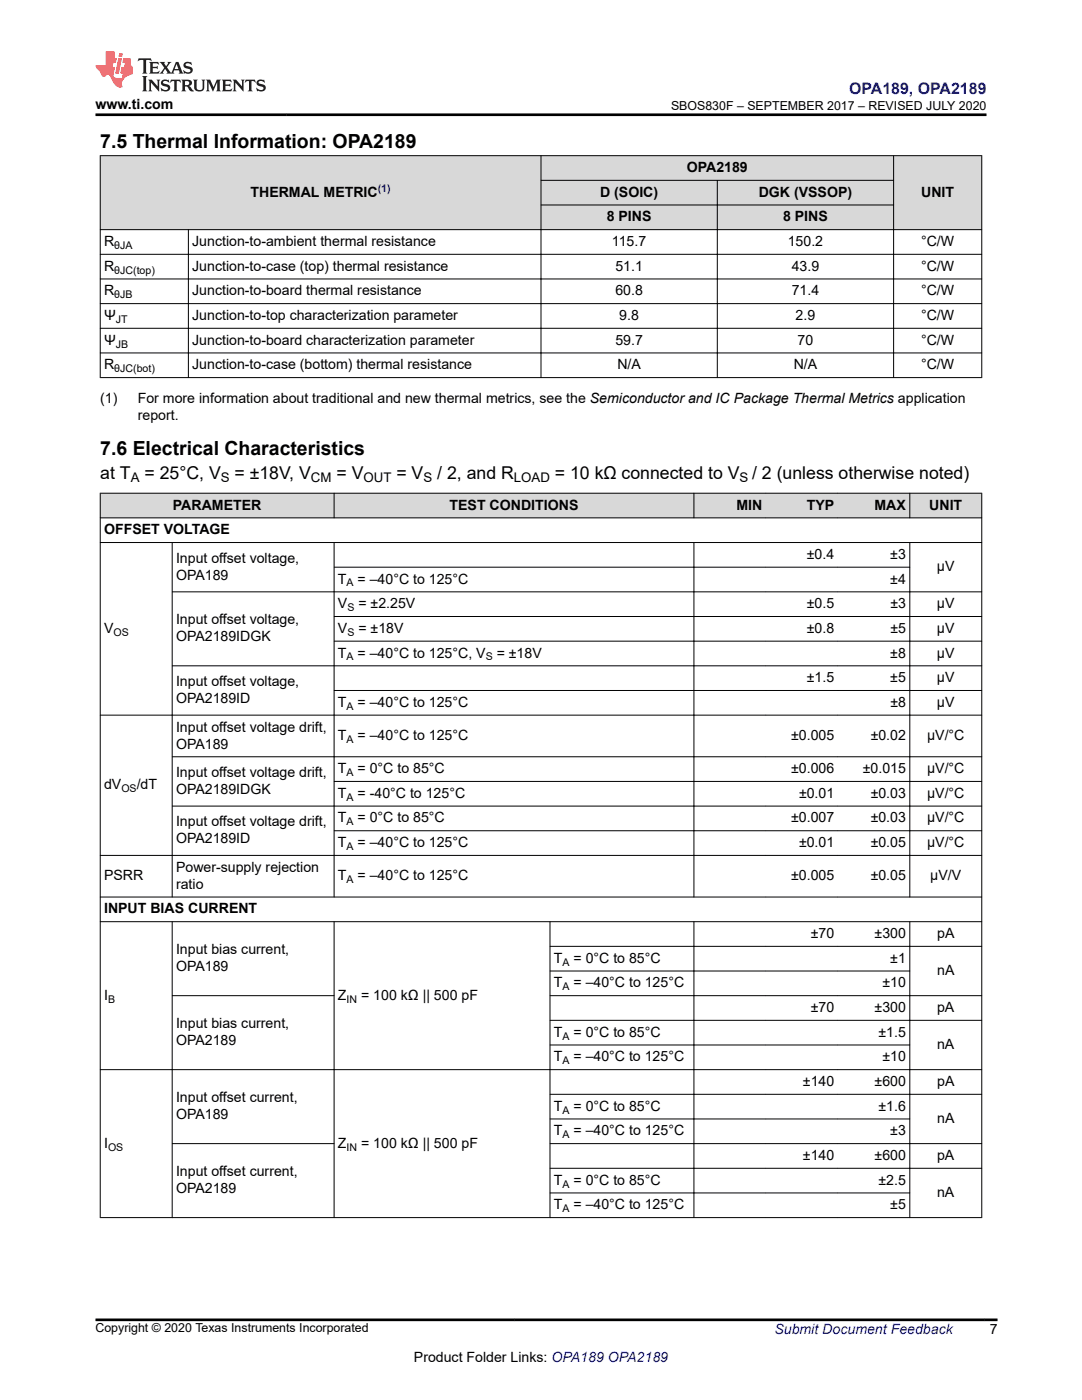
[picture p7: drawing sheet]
<svg xmlns="http://www.w3.org/2000/svg" width="216mm" height="279mm" viewBox="0 0 216 279" stroke-linecap="round" stroke-linejoin="round" font-family="sans-serif">
<defs><g id="words">
<g font-size="3.9">
<text x="20" y="29.5">7.5 Thermal Information: OPA2189</text>
<text x="20" y="90.9">7.6 Electrical Characteristics</text>
</g>
<g font-size="3.5">
<text x="20" y="95.6">at T</text>
<text x="28.8" y="95.6">= 25°C, V</text>
<text x="46.8" y="95.6">= ±18V, V</text>
<text x="67.1" y="95.6">= V</text>
<text x="79.1" y="95.6">= V</text>
<text x="87.2" y="95.6">/ 2, and R</text>
<text x="110.7" y="95.6">= 10 kΩ connected to V</text>
<text x="150.1" y="95.6">/ 2 (unless otherwise noted)</text>
</g>
<text font-size="3.2" fill="#00f" x="169.4" y="18.7">OPA189, OPA2189</text>
<g font-size="2.8">
<text x="19.1" y="21.8">www.ti.com</text>
<text x="137" y="34.3">OPA2189</text>
<text x="50" y="39.3">THERMAL METRIC</text>
<text x="119.7" y="39.3">D (SOIC)</text>
<text x="151.4" y="39.3">DGK (VSSOP)</text>
<text x="183.8" y="39.3">UNIT</text>
<text x="121.1" y="44.2">8 PINS</text>
<text x="156.3" y="44.2">8 PINS</text>
<text x="20.8" y="49.1">R</text>
<text x="38.4" y="49.1">Junction-to-ambient thermal resistance</text>
<text x="122.1" y="49.1">115.7</text>
<text x="157.2" y="49.1">150.2</text>
<text x="183.8" y="49.1">°C/W</text>
<text x="20.8" y="58.9">R</text>
<text x="20.8" y="54">R</text>
<text x="38.4" y="54">Junction-to-case (top) thermal resistance</text>
<text x="38.4" y="58.9">Junction-to-board thermal resistance</text>
<text x="122.8" y="54">51.1</text>
<text x="122.8" y="58.9">60.8</text>
<text x="158" y="54">43.9</text>
<text x="158" y="58.9">71.4</text>
<text x="183.8" y="54">°C/W</text>
<text x="183.8" y="58.9">°C/W</text>
<text x="20.8" y="63.9">Ψ</text>
<text x="38.4" y="63.9">Junction-to-top characterization parameter</text>
<text x="123.6" y="63.9">9.8</text>
<text x="158.8" y="63.9">2.9</text>
<text x="183.8" y="63.9">°C/W</text>
<text x="20.8" y="68.8">Ψ</text>
<text x="38.4" y="68.8">Junction-to-board characterization parameter</text>
<text x="122.8" y="68.8">59.7</text>
<text x="159.2" y="68.8">70</text>
<text x="183.8" y="68.8">°C/W</text>
<text x="20.8" y="73.7">R</text>
<text x="38.4" y="73.7">Junction-to-case (bottom) thermal resistance</text>
<text x="123.2" y="73.7">N/A</text>
<text x="158.4" y="73.7">N/A</text>
<text x="183.8" y="73.7">°C/W</text>
<text x="20" y="80.5">(1)</text>
<text x="27.5" y="83.9">report.</text>
<text x="27.5" y="80.5">For more information about traditional and new thermal metrics, see the Semiconductor and IC Package Thermal Metrics application</text>
<text x="34.5" y="101.7">PARAMETER</text>
<text x="89.7" y="101.7">TEST CONDITIONS</text>
<text x="146.9" y="101.7">MIN</text>
<text x="161" y="101.7">TYP</text>
<text x="174.5" y="101.7">MAX</text>
<text x="185.4" y="101.7">UNIT</text>
<text x="20.8" y="106.6">OFFSET VOLTAGE</text>
<text x="35.1" y="112.3">Input offset voltage,</text>
<text x="161" y="111.5">±0.4</text>
<text x="177.7" y="111.5">±3</text>
<text x="35.1" y="115.7">OPA189</text>
<text x="67.4" y="116.5">T</text>
<text x="71.4" y="116.5">= –40°C to 125°C</text>
<text x="177.7" y="116.5">±4</text>
<text x="187" y="114">µV</text>
<text x="35.1" y="124.6">Input offset voltage,</text>
<text x="67.4" y="121.4">V</text>
<text x="71.5" y="121.4">= ±2.25V</text>
<text x="161" y="121.4">±0.5</text>
<text x="177.7" y="121.4">±3</text>
<text x="187" y="121.4">µV</text>
<text x="20.8" y="126.3">V</text>
<text x="35.1" y="128">OPA2189IDGK</text>
<text x="67.4" y="131.2">T</text>
<text x="67.4" y="126.3">V</text>
<text x="71.4" y="131.2">= –40°C to 125°C, V</text>
<text x="71.5" y="126.3">= ±18V</text>
<text x="99.1" y="131.2">= ±18V</text>
<text x="161" y="126.3">±0.8</text>
<text x="177.7" y="131.2">±8</text>
<text x="177.7" y="126.3">±5</text>
<text x="187" y="131.2">µV</text>
<text x="187" y="126.3">µV</text>
<text x="35.1" y="136.9">Input offset voltage,</text>
<text x="161" y="136.2">±1.5</text>
<text x="177.7" y="136.2">±5</text>
<text x="187" y="136.2">µV</text>
<text x="35.1" y="140.3">OPA2189ID</text>
<text x="67.4" y="141.1">T</text>
<text x="71.4" y="141.1">= –40°C to 125°C</text>
<text x="177.7" y="141.1">±8</text>
<text x="187" y="141.1">µV</text>
<text x="35.1" y="146">Input offset voltage drift,</text>
<text x="35.1" y="149.4">OPA189</text>
<text x="67.4" y="147.7">T</text>
<text x="71.4" y="147.7">= –40°C to 125°C</text>
<text x="157.9" y="147.7">±0.005</text>
<text x="173.7" y="147.7">±0.02</text>
<text x="185" y="147.7">µV/°C</text>
<text x="35.1" y="155.1">Input offset voltage drift,</text>
<text x="67.4" y="154.3">T</text>
<text x="71.4" y="154.3">= 0°C to 85°C</text>
<text x="157.9" y="154.3">±0.006</text>
<text x="172.2" y="154.3">±0.015</text>
<text x="185" y="154.3">µV/°C</text>
<text x="20.8" y="157.5">dV</text>
<text x="27.3" y="157.5">/dT</text>
<text x="35.1" y="158.5">OPA2189IDGK</text>
<text x="67.4" y="159.2">T</text>
<text x="71.4" y="159.2">= -40°C to 125°C</text>
<text x="159.4" y="159.2">±0.01</text>
<text x="173.7" y="159.2">±0.03</text>
<text x="185" y="159.2">µV/°C</text>
<text x="35.1" y="164.9">Input offset voltage drift,</text>
<text x="67.4" y="164.1">T</text>
<text x="71.4" y="164.1">= 0°C to 85°C</text>
<text x="157.9" y="164.1">±0.007</text>
<text x="173.7" y="164.1">±0.03</text>
<text x="185" y="164.1">µV/°C</text>
<text x="35.1" y="174">Power-supply rejection</text>
<text x="35.1" y="168.3">OPA2189ID</text>
<text x="67.4" y="169.1">T</text>
<text x="71.4" y="169.1">= –40°C to 125°C</text>
<text x="159.4" y="169.1">±0.01</text>
<text x="173.7" y="169.1">±0.05</text>
<text x="185" y="169.1">µV/°C</text>
<text x="20.8" y="175.7">PSRR</text>
<text x="35.1" y="177.4">ratio</text>
<text x="67.4" y="175.7">T</text>
<text x="71.4" y="175.7">= –40°C to 125°C</text>
<text x="157.9" y="175.7">±0.005</text>
<text x="173.7" y="175.7">±0.05</text>
<text x="185.6" y="175.7">µV/V</text>
<text x="20.8" y="182.3">INPUT BIAS CURRENT</text>
<text x="35.1" y="190.4">Input bias current,</text>
<text x="161.8" y="187.2">±70</text>
<text x="174.5" y="187.2">±300</text>
<text x="187" y="187.2">pA</text>
<text x="35.1" y="193.8">OPA189</text>
<text x="110.5" y="192.1">T</text>
<text x="110.5" y="197.1">T</text>
<text x="114.4" y="192.1">= 0°C to 85°C</text>
<text x="114.4" y="197.1">= –40°C to 125°C</text>
<text x="176.1" y="197.1">±10</text>
<text x="177.7" y="192.1">±1</text>
<text x="187" y="194.6">nA</text>
<text x="20.8" y="199.5">I</text>
<text x="67.4" y="199.5">Z</text>
<text x="72.1" y="199.5">= 100 kΩ || 500 pF</text>
<text x="161.8" y="202">±70</text>
<text x="174.5" y="202">±300</text>
<text x="187" y="202">pA</text>
<text x="35.1" y="205.2">Input bias current,</text>
<text x="35.1" y="208.6">OPA2189</text>
<text x="110.5" y="206.9">T</text>
<text x="114.4" y="206.9">= 0°C to 85°C</text>
<text x="175.3" y="206.9">±1.5</text>
<text x="187" y="209.4">nA</text>
<text x="110.5" y="211.8">T</text>
<text x="114.4" y="211.8">= –40°C to 125°C</text>
<text x="176.1" y="211.8">±10</text>
<text x="35.1" y="220">Input offset current,</text>
<text x="110.5" y="221.7">T</text>
<text x="114.4" y="221.7">= 0°C to 85°C</text>
<text x="160.2" y="216.7">±140</text>
<text x="174.5" y="216.7">±600</text>
<text x="175.3" y="221.7">±1.6</text>
<text x="187" y="216.7">pA</text>
<text x="35.1" y="223.4">OPA189</text>
<text x="110.5" y="226.6">T</text>
<text x="114.4" y="226.6">= –40°C to 125°C</text>
<text x="177.7" y="226.6">±3</text>
<text x="187" y="224.1">nA</text>
<text x="20.8" y="229">I</text>
<text x="67.4" y="229">Z</text>
<text x="72.1" y="229">= 100 kΩ || 500 pF</text>
<text x="160.2" y="231.5">±140</text>
<text x="174.5" y="231.5">±600</text>
<text x="187" y="231.5">pA</text>
<text x="35.1" y="234.7">Input offset current,</text>
<text x="35.1" y="238.1">OPA2189</text>
<text x="110.5" y="236.4">T</text>
<text x="114.4" y="236.4">= 0°C to 85°C</text>
<text x="175.3" y="236.4">±2.5</text>
<text x="187" y="238.9">nA</text>
<text x="110.5" y="241.4">T</text>
<text x="114.4" y="241.4">= –40°C to 125°C</text>
<text x="177.7" y="241.4">±5</text>
<text x="197.5" y="266.1">7</text>
<text x="82.6" y="271.7">Product Folder Links: OPA189 OPA2189</text>
</g>
<text font-size="2.8" fill="#00f" x="154.5" y="266.2">Submit Document Feedback</text>
<g font-size="2.6">
<text x="26.1" y="96.3">A</text>
<text x="44.1" y="96.3">S</text>
<text x="62" y="96.3">CM</text>
<text x="72.5" y="96.3">OUT</text>
<text x="84.5" y="96.3">S</text>
<text x="102.5" y="96.3">LOAD</text>
<text x="147.6" y="96.3">S</text>
</g>
<g font-size="2.5">
<text x="133.9" y="21.9">SBOS830F – SEPTEMBER 2017 – REVISED JULY 2020</text>
<text x="19.1" y="265.9">Copyright © 2020 Texas Instruments Incorporated</text>
</g>
<text font-size="2.1" fill="#00f" x="75.4" y="38.3">(1)</text>
<g font-size="2.1">
<text x="22.8" y="49.7">θJA</text>
<text x="22.8" y="54.6">θJC(top)</text>
<text x="22.8" y="59.5">θJB</text>
<text x="23.1" y="64.4">JT</text>
<text x="23.1" y="69.4">JB</text>
<text x="22.8" y="74.3">θJC(bot)</text>
<text x="69.2" y="117">A</text>
<text x="69.3" y="122">S</text>
<text x="22.6" y="126.9">OS</text>
<text x="69.2" y="131.8">A</text>
<text x="69.3" y="126.9">S</text>
<text x="96.9" y="131.8">S</text>
<text x="69.2" y="141.6">A</text>
<text x="69.2" y="148.3">A</text>
<text x="69.2" y="154.9">A</text>
<text x="24.2" y="158.1">OS</text>
<text x="69.2" y="159.8">A</text>
<text x="69.2" y="164.7">A</text>
<text x="69.2" y="169.6">A</text>
<text x="69.2" y="176.2">A</text>
<text x="112.2" y="192.7">A</text>
<text x="112.2" y="197.6">A</text>
<text x="21.6" y="200.1">B</text>
<text x="69.2" y="200.1">IN</text>
<text x="112.2" y="207.5">A</text>
<text x="112.2" y="212.4">A</text>
<text x="112.2" y="222.2">A</text>
<text x="112.2" y="227.2">A</text>
<text x="21.6" y="229.6">OS</text>
<text x="69.2" y="229.6">IN</text>
<text x="112.2" y="237">A</text>
<text x="112.2" y="241.9">A</text>
</g>
</g></defs>
<g fill="#d8d8d8">
<path d="M20 31.1h175.9v4.9h-175.9z" fill-rule="evenodd"/>
<path d="M20 36h175.9v4.9h-175.9z" fill-rule="evenodd"/>
<path d="M20 40.9h175.9v4.9h-175.9z" fill-rule="evenodd"/>
<path d="M20.1 31.1h87.8v14.7h-87.8z" fill-rule="evenodd"/>
<path d="M108 31.1h70.2v4.8h-70.2z" fill-rule="evenodd"/>
<path d="M178.4 31.1h17.4v14.7h-17.4z" fill-rule="evenodd"/>
<path d="M108 36.1h35.1v4.7h-35.1z" fill-rule="evenodd"/>
<path d="M143.2 36.1h35v4.7h-35z" fill-rule="evenodd"/>
<path d="M108 41h35.1v4.8h-35.1z" fill-rule="evenodd"/>
<path d="M143.2 41h35v4.8h-35z" fill-rule="evenodd"/>
</g>
<g fill="none" stroke="#000" stroke-width=".2">
<path d="M19.9 31.1h176.1M20 31v44.4M107.9 36h70.5M107.9 31v44.4M143.1 35.9v39.5M178.3 31v44.4M195.9 31v44.4M19.9 45.8h176.1M19.9 50.8h176.1M19.9 55.7h176.1M37.6 45.8v29.6M107.9 40.9h70.5"/>
<path d="M19.9 60.6h176.1M19.9 65.5h176.1M19.9 70.4h176.1M19.9 75.4h176.1"/>
</g>
<g fill="#d8d8d8">
<path d="M20 98.4h175.9v5h-175.9z" fill-rule="evenodd"/>
<path d="M20.1 98.5h46.5v4.8h-46.5z" fill-rule="evenodd"/>
<path d="M66.7 98.5h71.7v4.8h-71.7z" fill-rule="evenodd"/>
<path d="M138.5 98.5h14.3v4.8h-14.3z" fill-rule="evenodd"/>
<path d="M152.8 98.5h14.4v4.8h-14.4z" fill-rule="evenodd"/>
<path d="M167.2 98.5h14.3v4.8h-14.3z" fill-rule="evenodd"/>
<path d="M181.6 98.5h14.2v4.8h-14.2z" fill-rule="evenodd"/>
</g>
<g fill="none" stroke="#000" stroke-width=".2">
<path d="M19.9 98.4h176.1M20 98.4v144.7M66.7 98.4v5M138.5 98.4v5M181.5 98.4v5M195.9 98.4v144.7M19.9 103.4h176.1M19.9 108.3h176.1M34.3 118.1h161.7M34.4 108.2v70.9M66.6 113.2h115M66.7 108.2v70.9"/>
<path d="M138.5 108.2v70.9M181.5 108.2v70.9M34.3 132.9h161.7M66.6 123h129.4M66.6 128h129.4M66.6 137.8h129.4M34.3 151h161.7M66.6 156h129.4M196 142.7h-176.1M19.9 170.7h176.1M19.9 179h176.1M34.3 160.9h161.7"/>
<path d="M66.6 165.8h129.4M19.9 183.9h176.1M34.3 198.7h32.4M34.4 183.9v59.2M66.7 183.9v59.2M109.7 188.9h86.3M109.7 193.8h71.9M109.7 183.9v59.2M138.5 183.9v59.2M181.5 183.9v59.2M196 198.7h-86.3M19.9 213.5h176.1"/>
<path d="M109.7 203.6h86.3M109.7 208.6h71.9M109.7 218.4h86.3M34.3 228.2h32.4M109.7 223.3h71.9M109.7 233.2h86.3M109.7 238.1h71.9M196 228.2h-86.3M19.9 243h176.1"/>
</g>
<path d="M27.7 11.6l-.2 .6 .5-.2h.6v.1v2.2l-.2 .4h1l-.2-.4v-2.2v-.1h.5l.5 .2-.1-.6zM29.8 12.4l.2 .3v1.6l-.2 .4h1.9l.1-.6a1.08 1.08 0 0 1-1.3 .2v-.7h.6l.4 .2v-.7l-.4 .2h-.6v-.5l.2-.2a1 1 0 0 1 1 .3l-.1-.5zM31.8 12.4l1 1.1-1 1.2h.9l-.2-.2 .4-.8 .5 .8-.2 .2h1.6l-.2-.2 .1-.5h1l.1 .5-.1 .2h.9l-.2-.4-.8-1.9h-.5l-1 2.1-.8-1.1 .9-1h-.8l.2 .2-.5 .6-.3-.6 .1-.2zM35.2 12.8l.4 1h-.8zM36.8 12.5a.65 .65 0 0 0-.2 .7 .65 .65 0 0 0 .6 .5l.7 .1 .1 .3a.79 .79 0 0 1-.7 .4 .79 .79 0 0 1-.7-.5l.1 .7 .2-.1a.93 .93 0 0 0 1.1 0 .93 .93 0 0 0 .4-.9 1.46 1.46 0 0 0-1.2-.6l-.1-.3a1.09 1.09 0 0 1 1.2 .2l-.2-.6-.1 .1-.6-.2zM28.4 15.2l.2 .4v2.2l-.2 .4h1l-.2-.4v-2.2l.2-.4zM29.6 15.9l.2 .4v1.5l-.2 .4h.8l-.3-.4v-1.3l1.7 1.8v-2l.2-.4h-.8l.2 .2 .1 1.1-1.2-1.3zM32.3 16a.65 .65 0 0 0-.2 .8 .65 .65 0 0 0 .7 .4l.6 .2 .1 .2a.79 .79 0 0 1-.7 .4 .79 .79 0 0 1-.7-.5l.1 .7 .2-.1a.93 .93 0 0 0 1.1 .1 .93 .93 0 0 0 .4-1 1.46 1.46 0 0 0-1.2-.5l-.1-.4a1.09 1.09 0 0 1 1.2 .2l-.2-.6-.1 .1-.6-.1zM34.1 15.9l-.1 .6a.63 .63 0 0 1 .7-.3l.1 1.6-.3 .4h1l-.2-.4v-1.6a.66 .66 0 0 1 .8 .3l-.1-.6zM36.2 15.9l.2 .4v1.5l-.2 .4h.9l-.2-.2v-.7h.5l.1 .2a.79 .79 0 0 0 1.2 .6l-1-.9a.61 .61 0 0 0 .6-.6 .61 .61 0 0 0-.5-.7zM36.9 16.2h.2a.47 .47 0 0 1 .5 .1 .47 .47 0 0 1 .1 .5l-.2 .1-.6 .1zM38.5 15.9l.2 .2a2.27 2.27 0 0 0 .4 2 1.04 1.04 0 0 0 1.7-.7v-1.3l.2-.2h-.8l.2 .4v1.1a.6 .6 0 0 1-.6 .6 .6 .6 0 0 1-.6-.6v-1.1l.3-.4zM41.1 15.9l.2 .4v1.5l-.2 .4h.7l-.2-.4v-1.4l.9 1.9 .8-1.9v1.4l-.2 .4h1l-.3-.4v-1.5l.3-.4h-.8l-.7 1.5-.7-1.5zM44.3 15.9l.2 .4v1.5l-.2 .4h1.9l.1-.6a1.09 1.09 0 0 1-1.3 .2v-.7h.6l.4 .2v-.6l-.4 .2h-.6v-.6l.2-.1a1.01 1.01 0 0 1 1 .3l-.1-.6zM46.4 15.9l.3 .4v1.5l-.3 .4h.8l-.2-.4v-1.3l1.6 1.8v-2l.2-.4h-.7l.2 .2v1.1l-1.2-1.3zM49 15.9l-.1 .6a.63 .63 0 0 1 .8-.3v1.6l-.3 .4h1l-.2-.4v-1.6a.66 .66 0 0 1 .8 .3l-.1-.6zM51.4 16a.65 .65 0 0 0-.2 .8 .65 .65 0 0 0 .6 .4l.6 .2 .2 .2a.79 .79 0 0 1-.8 .4 .79 .79 0 0 1-.6-.5l.1 .7 .2-.1a.93 .93 0 0 0 1 .1 .93 .93 0 0 0 .5-1 1.46 1.46 0 0 0-1.3-.5l-.1-.4a1.09 1.09 0 0 1 1.3 .2l-.2-.6-.2 .1-.5-.1z" fill="#231f20"/>
<path d="M21.1 10.3v2.7h-2v.4l.9 1a.95 .95 0 0 0 .9 .9 .59 .59 0 0 1 .6-.4 .59 .59 0 0 1 .5 .3l.4 .8a1.59 1.59 0 0 0 2.1 1.4 1.61 1.61 0 0 1 1-2.3l1-.3-.1-1.5a1.59 1.59 0 0 1-.4-1.7h-1.4l-.2 .9h.5l-.1 .9h-.5l-.2 .9v.3l.4 .1-.2 .9h-.6a.73 .73 0 0 1-1.1-.7l.3-1.5h-.5l.2-.9h.5l.2-.9h-.5v-1.3zM23.6 11.6l-.6 3.1h.7l.6-3.1zM23.8 10.7l-.1 .6h.7l.1-.6z" fill="#ed1c24"/>
<path d="M19.1 22.9h177.8M19 263.4h180" fill="none" stroke="#000" stroke-width=".53"/>
<use href="#words"/>
</svg>
